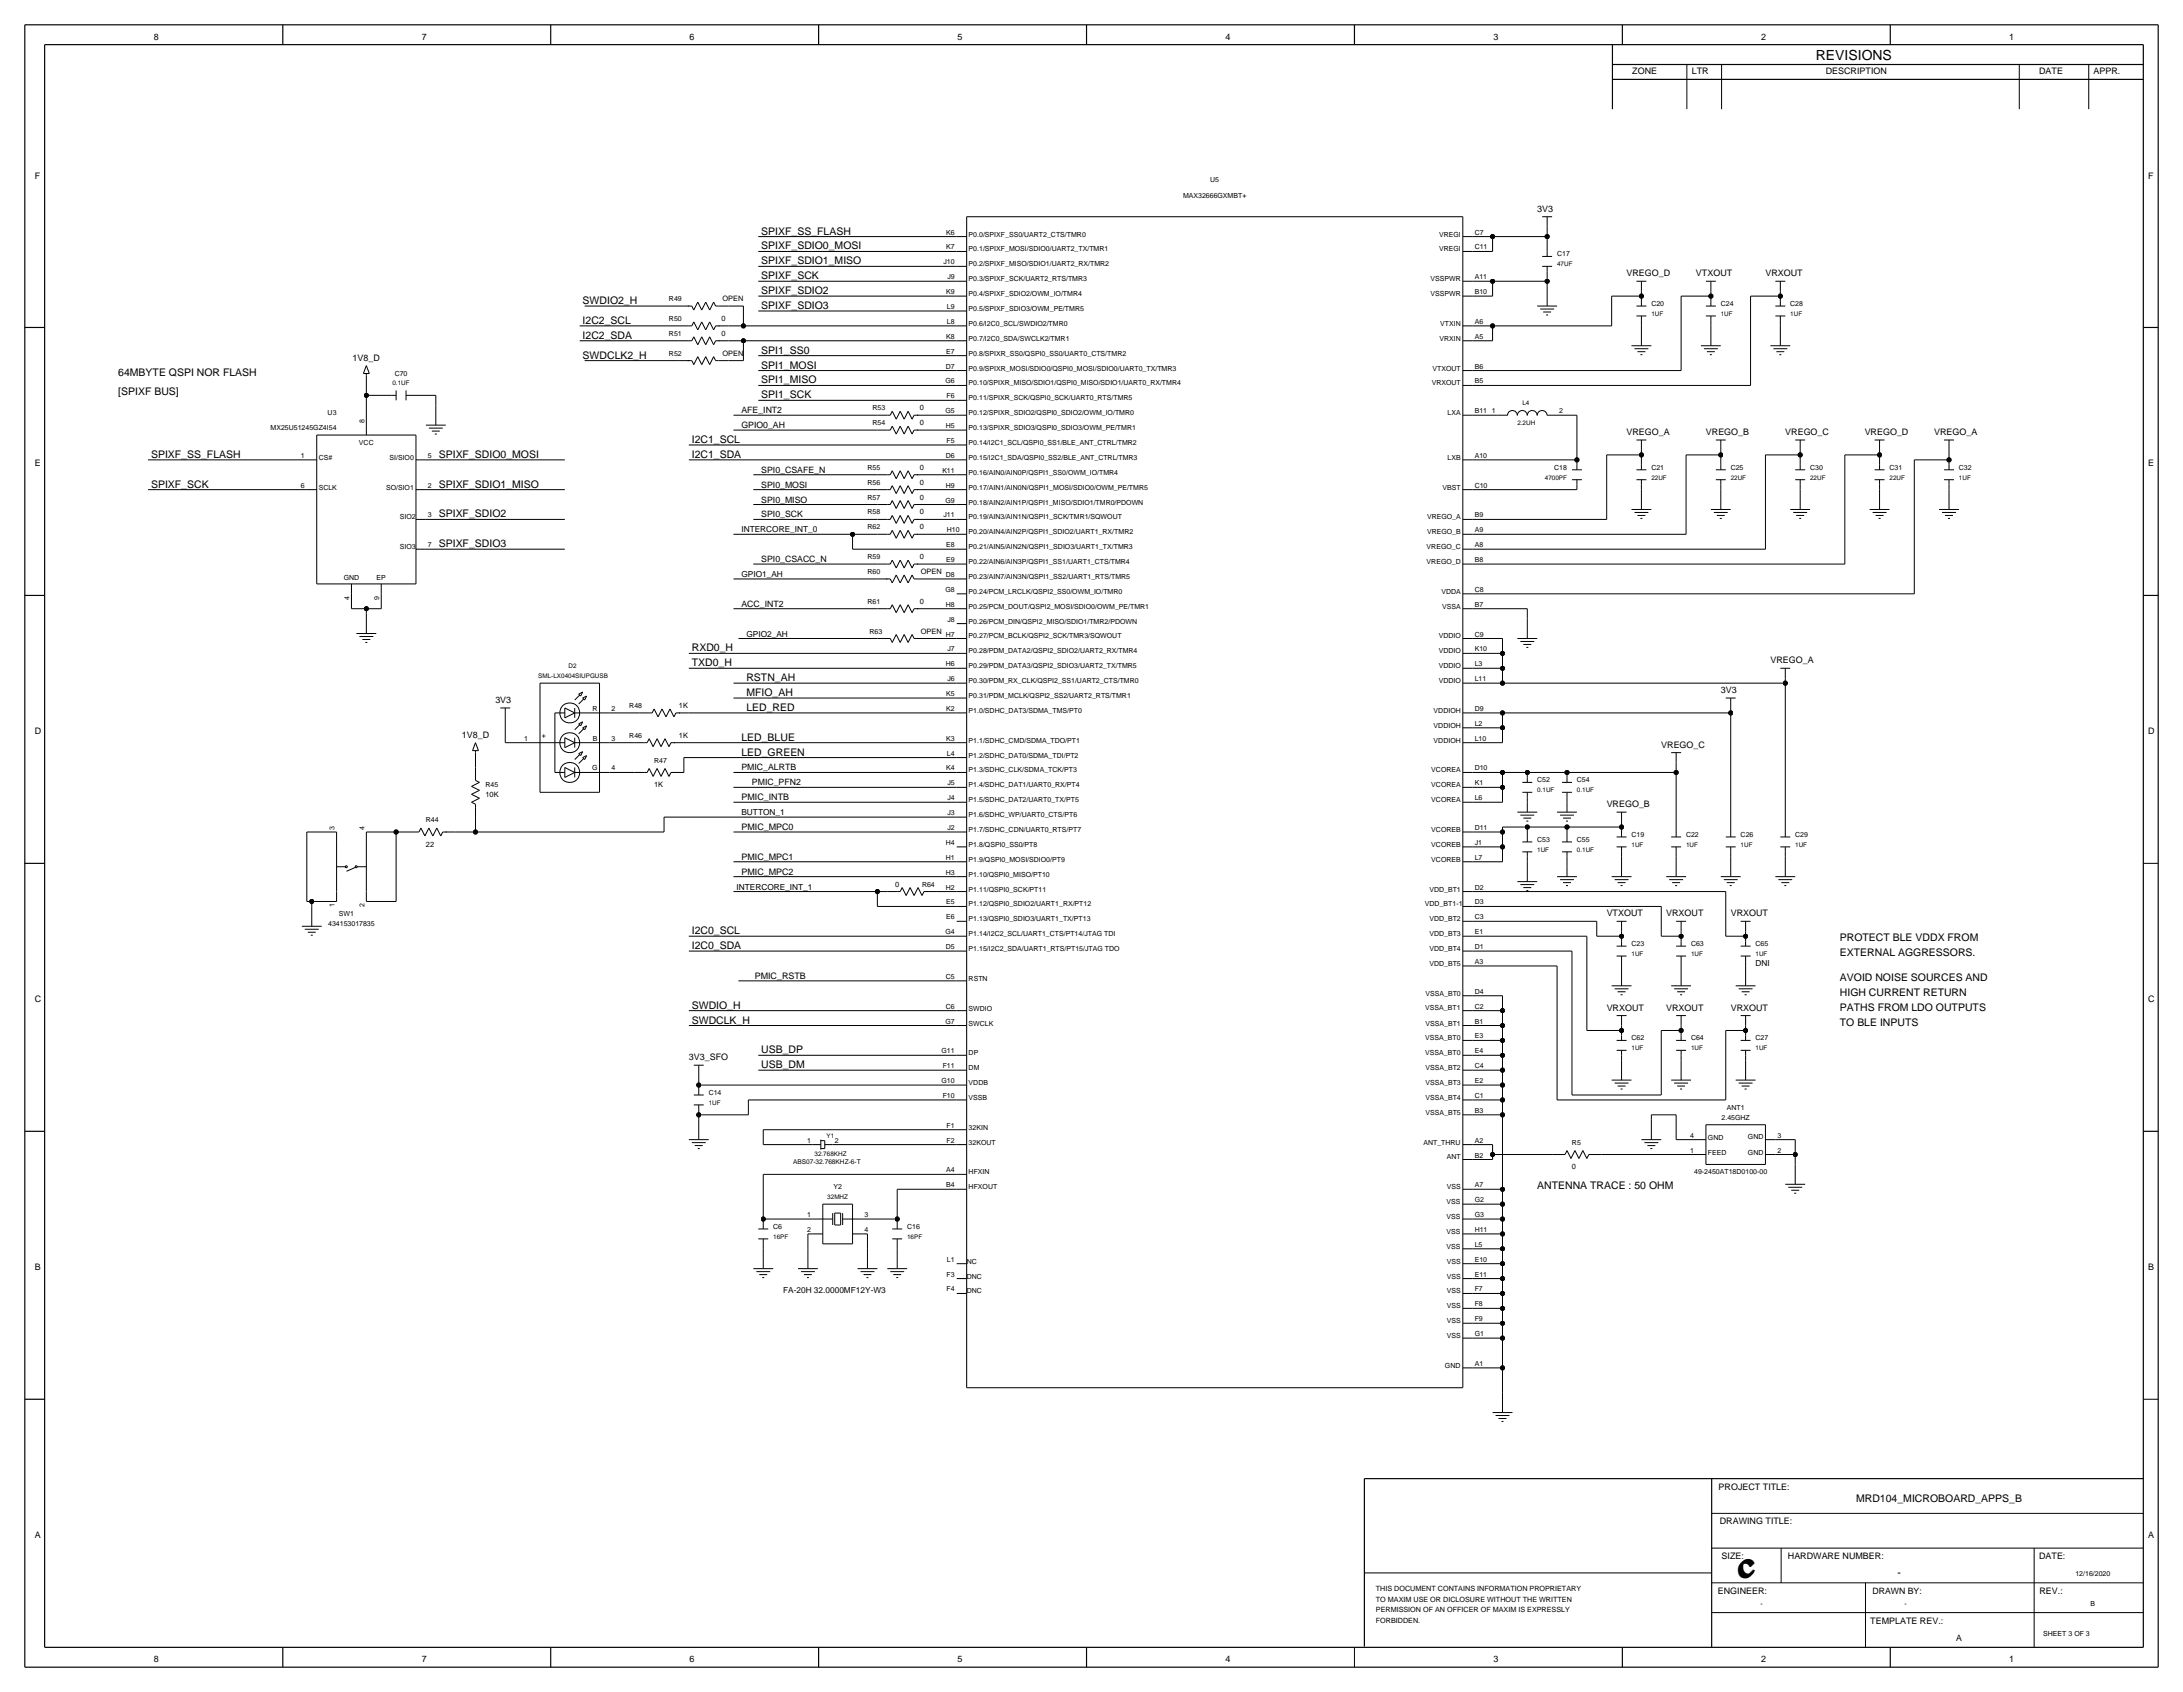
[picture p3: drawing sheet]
<svg xmlns="http://www.w3.org/2000/svg" width="559mm" height="433mm" viewBox="0 0 559 433" stroke-linecap="round" stroke-linejoin="round" font-family="sans-serif">
<defs><g id="words">
<g font-size="5.6">
<text x="444.7" y="403.9">C</text>
<text x="445.4" y="403.1">C</text>
</g>
<text font-size="3.6" x="464.8" y="15.2">REVISIONS</text>
<g font-size="2.7">
<text x="194.9" y="63.9">SPIXF_SDIO0_MOSI</text>
<text x="194.9" y="60">SPIXF_SS_FLASH</text>
<text x="194.9" y="71.5">SPIXF_SCK</text>
<text x="194.9" y="67.7">SPIXF_SDIO1_MISO</text>
<text x="149.1" y="77.8">SWDIO2_H</text>
<text x="194.9" y="75.3">SPIXF_SDIO2</text>
<text x="149.1" y="82.9">I2C2_SCL</text>
<text x="194.9" y="79.1">SPIXF_SDIO3</text>
<text x="149.1" y="86.7">I2C2_SDA</text>
<text x="149.1" y="91.8">SWDCLK2_H</text>
<text x="194.9" y="94.3">SPI1_MOSI</text>
<text x="194.9" y="90.5">SPI1_SS0</text>
<text x="30.3" y="96.1">64MBYTE QSPI NOR FLASH</text>
<text x="30.3" y="101.2">[SPIXF BUS]</text>
<text x="194.9" y="98.1">SPI1_MISO</text>
<text x="194.9" y="102">SPI1_SCK</text>
<text x="177.1" y="113.4">I2C1_SCL</text>
<text x="38.7" y="117.2">SPIXF_SS_FLASH</text>
<text x="112.3" y="117.2">SPIXF_SDIO0_MOSI</text>
<text x="177.1" y="117.2">I2C1_SDA</text>
<text x="38.7" y="124.8">SPIXF_SCK</text>
<text x="112.3" y="124.8">SPIXF_SDIO1_MISO</text>
<text x="112.3" y="132.4">SPIXF_SDIO2</text>
<text x="112.3" y="140.1">SPIXF_SDIO3</text>
<text x="177.1" y="166.7">RXD0_H</text>
<text x="177.1" y="170.5">TXD0_H</text>
<text x="191.1" y="178.2">MFIO_AH</text>
<text x="191.1" y="174.3">RSTN_AH</text>
<text x="191.1" y="182">LED_RED</text>
<text x="189.8" y="189.6">LED_BLUE</text>
<text x="189.8" y="193.4">LED_GREEN</text>
<text x="177.1" y="239.1">I2C0_SCL</text>
<text x="177.1" y="242.9">I2C0_SDA</text>
<text x="471" y="244.7">EXTERNAL AGGRESSORS.</text>
<text x="471" y="240.9">PROTECT BLE VDDX FROM</text>
<text x="471" y="251.1">AVOID NOISE SOURCES AND</text>
<text x="471" y="254.9">HIGH CURRENT RETURN</text>
<text x="177.1" y="258.2">SWDIO_H</text>
<text x="177.1" y="262">SWDCLK_H</text>
<text x="471" y="258.7">PATHS FROM LDO OUTPUTS</text>
<text x="471" y="262.5">TO BLE INPUTS</text>
<text x="194.9" y="269.6">USB_DP</text>
<text x="194.9" y="273.4">USB_DM</text>
<text x="393.5" y="304.4">ANTENNA TRACE : 50 OHM</text>
<text x="475.1" y="384.4">MRD104_MICROBOARD_APPS_B</text>
<text x="485.8" y="403.5">-</text>
</g>
<g font-size="2.3">
<text x="39.4" y="10.2">8</text>
<text x="107.9" y="10.2">7</text>
<text x="176.5" y="10.2">6</text>
<text x="245.1" y="10.2">5</text>
<text x="313.7" y="10.2">4</text>
<text x="382.3" y="10.2">3</text>
<text x="450.8" y="10.2">2</text>
<text x="514.3" y="10.2">1</text>
<text x="417.8" y="19.1">ZONE</text>
<text x="433.1" y="19.1">LTR</text>
<text x="467.4" y="19.1">DESCRIPTION</text>
<text x="522" y="19.1">DATE</text>
<text x="535.9" y="19.1">APPR.</text>
<text x="8.9" y="45.7">F</text>
<text x="549.9" y="45.7">F</text>
<text x="393.5" y="54.2">3V3</text>
<text x="416.4" y="70.7">VREGO_D</text>
<text x="434.1" y="70.7">VTXOUT</text>
<text x="451.9" y="70.7">VRXOUT</text>
<text x="90.3" y="92.3">1V8_D</text>
<text x="416.4" y="111.4">VREGO_A</text>
<text x="436.7" y="111.4">VREGO_B</text>
<text x="457" y="111.4">VREGO_C</text>
<text x="477.3" y="111.4">VREGO_D</text>
<text x="495.1" y="111.4">VREGO_A</text>
<text x="8.9" y="119.4">E</text>
<text x="549.9" y="119.4">E</text>
<text x="453.2" y="169.8">VREGO_A</text>
<text x="126.8" y="179.9">3V3</text>
<text x="440.5" y="177.4">3V3</text>
<text x="8.9" y="188">D</text>
<text x="118.2" y="188.8">1V8_D</text>
<text x="425.2" y="191.4">VREGO_C</text>
<text x="549.9" y="188">D</text>
<text x="189.8" y="204.8">PMIC_INTB</text>
<text x="411.3" y="206.6">VREGO_B</text>
<text x="189.8" y="212.4">PMIC_MPC0</text>
<text x="189.8" y="220.1">PMIC_MPC1</text>
<text x="189.8" y="223.9">PMIC_MPC2</text>
<text x="411.3" y="234.5">VTXOUT</text>
<text x="426.5" y="234.5">VRXOUT</text>
<text x="443" y="234.5">VRXOUT</text>
<text x="193.2" y="250.5">PMIC_RSTB</text>
<text x="8.9" y="256.5">C</text>
<text x="549.9" y="256.5">C</text>
<text x="411.3" y="258.7">VRXOUT</text>
<text x="426.5" y="258.7">VRXOUT</text>
<text x="443" y="258.7">VRXOUT</text>
<text x="176.3" y="271.4">3V3_SFO</text>
<text x="8.9" y="325.1">B</text>
<text x="549.9" y="325.1">B</text>
<text x="439.9" y="381.4">PROJECT TITLE:</text>
<text x="8.9" y="393.7">A</text>
<text x="440.2" y="390.2">DRAWING TITLE:</text>
<text x="549.9" y="393.7">A</text>
<text x="440.7" y="399">SIZE:</text>
<text x="457.7" y="399">HARDWARE NUMBER:</text>
<text x="522" y="399">DATE:</text>
<text x="439.7" y="407.9">ENGINEER:</text>
<text x="522.1" y="407.9">REV.:</text>
<text x="478.7" y="415.5">TEMPLATE REV.:</text>
<text x="39.4" y="425.4">8</text>
<text x="107.9" y="425.4">7</text>
<text x="176.5" y="425.4">6</text>
<text x="245.1" y="425.4">5</text>
<text x="313.7" y="425.4">4</text>
<text x="382.3" y="425.4">3</text>
<text x="450.8" y="425.4">2</text>
<text x="514.3" y="425.4">1</text>
</g>
<g font-size="2.2">
<text x="189.8" y="105.8">AFE_INT2</text>
<text x="189.8" y="109.6">GPIO0_AH</text>
<text x="194.9" y="121">SPI0_CSAFE_N</text>
<text x="194.9" y="124.8">SPI0_MOSI</text>
<text x="194.9" y="128.6">SPI0_MISO</text>
<text x="194.9" y="132.4">SPI0_SCK</text>
<text x="194.9" y="143.9">SPI0_CSACC_N</text>
<text x="189.8" y="155.3">ACC_INT2</text>
<text x="189.8" y="197.2">PMIC_ALRTB</text>
<text x="192.5" y="201">PMIC_PFN2</text>
<text x="479.3" y="407.9">DRAWN BY:</text>
<text x="500.7" y="420">A</text>
</g>
<g font-size="2.1">
<text x="189.8" y="136.2">INTERCORE_INT_0</text>
<text x="189.8" y="147.7">GPIO1_AH</text>
<text x="191.1" y="162.9">GPIO2_AH</text>
<text x="189.8" y="208.6">BUTTON_1</text>
<text x="188.5" y="227.7">INTERCORE_INT_1</text>
<text x="449.4" y="247.2">DNI</text>
<text x="200.5" y="331.1">FA-20H 32.0000MF12Y-W3</text>
</g>
<g font-size="1.9">
<text x="184.9" y="77.1">OPEN</text>
<text x="184.7" y="82.1">0</text>
<text x="184.7" y="86">0</text>
<text x="184.9" y="91">OPEN</text>
<text x="235.5" y="105">0</text>
<text x="235.5" y="108.8">0</text>
<text x="235.5" y="120.2">0</text>
<text x="235.5" y="124.1">0</text>
<text x="235.5" y="131.7">0</text>
<text x="235.5" y="127.9">0</text>
<text x="235.5" y="135.5">0</text>
<text x="235.5" y="143.1">0</text>
<text x="235.7" y="146.9">OPEN</text>
<text x="235.5" y="154.5">0</text>
<text x="235.7" y="162.2">OPEN</text>
<text x="173.8" y="181.2">1K</text>
<text x="173.8" y="188.8">1K</text>
<text x="167.4" y="201.5">1K</text>
<text x="124.3" y="204.1">10K</text>
<text x="109" y="216.8">22</text>
<text x="229.1" y="226.9">0</text>
<text x="402.4" y="299.3">0</text>
</g>
<g font-size="1.8">
<text x="309.8" y="46.6">U5</text>
<text x="302.8" y="50.6">MAX32666GXMBT+</text>
<text x="242.2" y="63.9">K7</text>
<text x="242.2" y="60">K6</text>
<text x="248" y="64.4">P0.1/SPIXF_MOSI/SDIO0/UART2_TX/TMR1</text>
<text x="248" y="60.6">P0.0/SPIXF_SS0/UART2_CTS/TMR0</text>
<text x="368.4" y="64.4">VREGI</text>
<text x="368.4" y="60.6">VREGI</text>
<text x="377.5" y="63.9">C11</text>
<text x="377.5" y="60">C7</text>
<text x="398.6" y="65.6">C17</text>
<text x="241.5" y="67.7">J10</text>
<text x="242.5" y="71.5">J9</text>
<text x="248" y="72">P0.3/SPIXF_SCK/UART2_RTS/TMR3</text>
<text x="248" y="68.2">P0.2/SPIXF_MISO/SDIO1/UART2_RX/TMR2</text>
<text x="366.2" y="72">VSSPWR</text>
<text x="377.5" y="71.5">A11</text>
<text x="171.2" y="77.1">R49</text>
<text x="242.2" y="75.3">K9</text>
<text x="248" y="75.8">P0.4/SPIXF_SDIO2/OWM_IO/TMR4</text>
<text x="366.2" y="75.8">VSSPWR</text>
<text x="377.5" y="75.3">B10</text>
<text x="171.2" y="82.1">R50</text>
<text x="242.4" y="82.9">L8</text>
<text x="242.4" y="79.1">L9</text>
<text x="248" y="83.4">P0.6/I2C0_SCL/SWDIO2/TMR0</text>
<text x="248" y="79.6">P0.5/SPIXF_SDIO3/OWM_PE/TMR5</text>
<text x="368.7" y="83.4">VTXIN</text>
<text x="377.5" y="82.9">A6</text>
<text x="422.7" y="78.3">C20</text>
<text x="440.5" y="78.3">C24</text>
<text x="458.3" y="78.3">C28</text>
<text x="171.2" y="86">R51</text>
<text x="242.2" y="86.7">K8</text>
<text x="248" y="87.2">P0.7/I2C0_SDA/SWCLK2/TMR1</text>
<text x="368.5" y="87.2">VRXIN</text>
<text x="377.5" y="86.7">A5</text>
<text x="171.2" y="91">R52</text>
<text x="242.1" y="94.3">D7</text>
<text x="242.2" y="90.5">E7</text>
<text x="248" y="94.8">P0.9/SPIXR_MOSI/SDIO0/QSPI0_MOSI/SDIO0/UART0_TX/TMR3</text>
<text x="248" y="91">P0.8/SPIXR_SS0/QSPI0_SS0/UART0_CTS/TMR2</text>
<text x="366.7" y="94.8">VTXOUT</text>
<text x="377.5" y="94.3">B6</text>
<text x="101" y="96.1">C70</text>
<text x="242" y="98.1">G6</text>
<text x="242.3" y="102">F6</text>
<text x="248" y="98.7">P0.10/SPIXR_MISO/SDIO1/QSPI0_MISO/SDIO1/UART0_RX/TMR4</text>
<text x="366.5" y="98.7">VRXOUT</text>
<text x="377.5" y="98.1">B5</text>
<text x="83.9" y="106.3">U3</text>
<text x="223.3" y="105">R53</text>
<text x="242" y="105.8">G5</text>
<text x="248" y="106.3">P0.12/SPIXR_SDIO2/QSPI0_SDIO2/OWM_IO/TMR0</text>
<text x="248" y="102.5">P0.11/SPIXR_SCK/QSPI0_SCK/UART0_RTS/TMR5</text>
<text x="370.6" y="106.3">LXA</text>
<text x="377.5" y="105.8">B11</text>
<text x="381.8" y="105.8">1</text>
<text x="399.1" y="105.8">2</text>
<text x="69.3" y="110.1">MX25U51245GZ4I54</text>
<text x="91.9" y="113.9">VCC</text>
<text x="93.3" y="108.3" transform="rotate(-90 93.3 108.3)">8</text>
<text x="223.3" y="108.8">R54</text>
<text x="242.1" y="109.6">H5</text>
<text x="242.3" y="113.4">F5</text>
<text x="248" y="113.9">P0.14/I2C1_SCL/QSPI0_SS1/BLE_ANT_CTRL/TMR2</text>
<text x="248" y="110.1">P0.13/SPIXR_SDIO3/QSPI0_SDIO3/OWM_PE/TMR1</text>
<text x="77" y="117.2">1</text>
<text x="81.6" y="117.7">CS#</text>
<text x="99.7" y="117.7">SI/SIO0</text>
<text x="109.5" y="117.2">5</text>
<text x="242.1" y="117.2">D6</text>
<text x="248" y="117.7">P0.15/I2C1_SDA/QSPI0_SS2/BLE_ANT_CTRL/TMR3</text>
<text x="370.6" y="117.7">LXB</text>
<text x="377.5" y="117.2">A10</text>
<text x="77" y="124.8">6</text>
<text x="81.6" y="125.3">SCLK</text>
<text x="98.8" y="125.3">SO/SIO1</text>
<text x="109.5" y="124.8">2</text>
<text x="222" y="124.1">R56</text>
<text x="222" y="120.2">R55</text>
<text x="241.2" y="121">K11</text>
<text x="242.1" y="124.8">H9</text>
<text x="248" y="125.3">P0.17/AIN1/AIN0N/QSPI1_MOSI/SDIO0/OWM_PE/TMR5</text>
<text x="248" y="121.5">P0.16/AIN0/AIN0P/QSPI1_SS0/OWM_IO/TMR4</text>
<text x="369.3" y="125.3">VBST</text>
<text x="377.5" y="124.8">C10</text>
<text x="397.8" y="120.2">C18</text>
<text x="422.7" y="120.2">C21</text>
<text x="443" y="120.2">C25</text>
<text x="463.3" y="120.2">C30</text>
<text x="483.7" y="120.2">C31</text>
<text x="501.4" y="120.2">C32</text>
<text x="222" y="127.9">R57</text>
<text x="222" y="131.7">R58</text>
<text x="242" y="128.6">G9</text>
<text x="248" y="129.1">P0.18/AIN2/AIN1P/QSPI1_MISO/SDIO1/TMR0/PDOWN</text>
<text x="102.4" y="132.9">SIO2</text>
<text x="109.5" y="132.4">3</text>
<text x="222" y="135.5">R62</text>
<text x="241.5" y="132.4">J11</text>
<text x="242.4" y="136.2">H10</text>
<text x="248" y="136.8">P0.20/AIN4/AIN2P/QSPI1_SDIO2/UART1_RX/TMR2</text>
<text x="248" y="132.9">P0.19/AIN3/AIN1N/QSPI1_SCK/TMR1/SQWOUT</text>
<text x="365.3" y="136.8">VREGO_B</text>
<text x="365.3" y="132.9">VREGO_A</text>
<text x="377.5" y="136.2">A9</text>
<text x="377.5" y="132.4">B9</text>
<text x="102.4" y="140.6">SIO3</text>
<text x="109.5" y="140.1">7</text>
<text x="222" y="143.1">R59</text>
<text x="242.2" y="143.9">E9</text>
<text x="242.2" y="140.1">E8</text>
<text x="248" y="140.6">P0.21/AIN5/AIN2N/QSPI1_SDIO3/UART1_TX/TMR3</text>
<text x="365.2" y="140.6">VREGO_C</text>
<text x="377.5" y="143.9">B8</text>
<text x="377.5" y="140.1">A8</text>
<text x="88" y="148.4">GND</text>
<text x="96.3" y="148.4">EP</text>
<text x="222" y="146.9">R60</text>
<text x="242.1" y="147.7">D8</text>
<text x="248" y="148.2">P0.23/AIN7/AIN3N/QSPI1_SS2/UART1_RTS/TMR5</text>
<text x="248" y="144.4">P0.22/AIN6/AIN3P/QSPI1_SS1/UART1_CTS/TMR4</text>
<text x="365.2" y="144.4">VREGO_D</text>
<text x="89.5" y="153.5" transform="rotate(-90 89.5 153.5)">4</text>
<text x="97.1" y="153.5" transform="rotate(-90 97.1 153.5)">9</text>
<text x="222" y="154.5">R61</text>
<text x="242" y="151.5">G8</text>
<text x="242.1" y="155.3">H8</text>
<text x="248" y="155.8">P0.25/PCM_DOUT/QSPI2_MOSI/SDIO0/OWM_PE/TMR1</text>
<text x="248" y="152">P0.24/PCM_LRCLK/QSPI2_SS0/OWM_IO/TMR0</text>
<text x="369" y="152">VDDA</text>
<text x="369.2" y="155.8">VSSA</text>
<text x="377.5" y="155.3">B7</text>
<text x="377.5" y="151.5">C8</text>
<text x="242.5" y="159.1">J8</text>
<text x="248" y="159.6">P0.26/PCM_DIN/QSPI2_MISO/SDIO1/TMR2/PDOWN</text>
<text x="222.6" y="162.2">R63</text>
<text x="242.1" y="162.9">H7</text>
<text x="242.5" y="166.7">J7</text>
<text x="248" y="167.2">P0.28/PDM_DATA2/QSPI2_SDIO2/UART2_RX/TMR4</text>
<text x="248" y="163.4">P0.27/PCM_BCLK/QSPI2_SCK/TMR3/SQWOUT</text>
<text x="368.3" y="167.2">VDDIO</text>
<text x="368.3" y="163.4">VDDIO</text>
<text x="377.5" y="166.7">K10</text>
<text x="377.5" y="162.9">C9</text>
<text x="242.1" y="170.5">H6</text>
<text x="248" y="171">P0.29/PDM_DATA3/QSPI2_SDIO3/UART2_TX/TMR5</text>
<text x="368.3" y="171">VDDIO</text>
<text x="377.5" y="170.5">L3</text>
<text x="242.2" y="178.2">K5</text>
<text x="242.5" y="174.3">J6</text>
<text x="248" y="178.7">P0.31/PDM_MCLK/QSPI2_SS2/UART2_RTS/TMR1</text>
<text x="248" y="174.9">P0.30/PDM_RX_CLK/QSPI2_SS1/UART2_CTS/TMR0</text>
<text x="368.3" y="174.9">VDDIO</text>
<text x="377.5" y="174.3">L11</text>
<text x="151.7" y="182">R</text>
<text x="156.5" y="182">2</text>
<text x="161.1" y="181.2">R48</text>
<text x="242.2" y="182">K2</text>
<text x="248" y="182.5">P1.0/SDHC_DAT3/SDMA_TMS/PT0</text>
<text x="367" y="182.5">VDDIOH</text>
<text x="377.5" y="185.8">L2</text>
<text x="377.5" y="182">D9</text>
<text x="134.2" y="189.6">1</text>
<text x="138.7" y="188.8">+</text>
<text x="151.8" y="189.6">B</text>
<text x="156.5" y="189.6">3</text>
<text x="161.1" y="188.8">R46</text>
<text x="242.2" y="189.6">K3</text>
<text x="248" y="190.1">P1.1/SDHC_CMD/SDMA_TDO/PT1</text>
<text x="367" y="190.1">VDDIOH</text>
<text x="367" y="186.3">VDDIOH</text>
<text x="377.5" y="189.6">L10</text>
<text x="151.6" y="197.2">G</text>
<text x="156.5" y="197.2">4</text>
<text x="167.4" y="195.2">R47</text>
<text x="242.2" y="197.2">K4</text>
<text x="242.4" y="193.4">L4</text>
<text x="248" y="197.7">P1.3/SDHC_CLK/SDMA_TCK/PT3</text>
<text x="248" y="193.9">P1.2/SDHC_DAT0/SDMA_TDI/PT2</text>
<text x="366.4" y="197.7">VCOREA</text>
<text x="377.5" y="197.2">D10</text>
<text x="124.3" y="201.5">R45</text>
<text x="242.5" y="201">J5</text>
<text x="248" y="201.5">P1.4/SDHC_DAT1/UART0_RX/PT4</text>
<text x="366.4" y="201.5">VCOREA</text>
<text x="377.5" y="201">K1</text>
<text x="393.5" y="200.3">C52</text>
<text x="403.7" y="200.3">C54</text>
<text x="242.5" y="208.6">J3</text>
<text x="242.5" y="204.8">J4</text>
<text x="248" y="209.1">P1.6/SDHC_WP/UART0_CTS/PT6</text>
<text x="248" y="205.3">P1.5/SDHC_DAT2/UART0_TX/PT5</text>
<text x="366.4" y="205.3">VCOREA</text>
<text x="377.5" y="204.8">L6</text>
<text x="85.6" y="212.4" transform="rotate(-90 85.6 212.4)">3</text>
<text x="93.3" y="212.4" transform="rotate(-90 93.3 212.4)">4</text>
<text x="109" y="210.4">R44</text>
<text x="242.5" y="212.4">J2</text>
<text x="248" y="213">P1.7/SDHC_CDN/UART0_RTS/PT7</text>
<text x="366.4" y="213">VCOREB</text>
<text x="377.5" y="212.4">D11</text>
<text x="393.5" y="215.5">C53</text>
<text x="403.7" y="215.5">C55</text>
<text x="417.6" y="214.2">C19</text>
<text x="431.6" y="214.2">C22</text>
<text x="445.6" y="214.2">C26</text>
<text x="459.5" y="214.2">C29</text>
<text x="242.1" y="220.1">H1</text>
<text x="242.1" y="216.3">H4</text>
<text x="248" y="220.6">P1.9/QSPI0_MOSI/SDIO0/PT9</text>
<text x="248" y="216.8">P1.8/QSPI0_SS0/PT8</text>
<text x="366.4" y="220.6">VCOREB</text>
<text x="366.4" y="216.8">VCOREB</text>
<text x="377.5" y="220.1">L7</text>
<text x="377.5" y="216.3">J1</text>
<text x="236" y="226.9">R64</text>
<text x="242.1" y="227.7">H2</text>
<text x="242.1" y="223.9">H3</text>
<text x="248" y="224.4">P1.10/QSPI0_MISO/PT10</text>
<text x="377.5" y="227.7">D2</text>
<text x="85.6" y="232.2" transform="rotate(-90 85.6 232.2)">1</text>
<text x="93.3" y="232.2" transform="rotate(-90 93.3 232.2)">2</text>
<text x="242.2" y="231.5">E5</text>
<text x="248" y="232">P1.12/QSPI0_SDIO2/UART1_RX/PT12</text>
<text x="248" y="228.2">P1.11/QSPI0_SCK/PT11</text>
<text x="364.8" y="232">VDD_BT1-1</text>
<text x="365.9" y="228.2">VDD_BT1</text>
<text x="377.5" y="231.5">D3</text>
<text x="84" y="237.1">434153017835</text>
<text x="86.8" y="234.5">SW1</text>
<text x="242" y="239.1">G4</text>
<text x="242.2" y="235.3">E6</text>
<text x="248" y="239.6">P1.14/I2C2_SCL/UART1_CTS/PT14/JTAG TDI</text>
<text x="248" y="235.8">P1.13/QSPI0_SDIO3/UART1_TX/PT13</text>
<text x="365.9" y="239.6">VDD_BT3</text>
<text x="365.9" y="235.8">VDD_BT2</text>
<text x="377.5" y="239.1">E1</text>
<text x="377.5" y="235.3">C3</text>
<text x="242.1" y="242.9">D5</text>
<text x="248" y="243.4">P1.15/I2C2_SDA/UART1_RTS/PT15/JTAG TDO</text>
<text x="365.9" y="243.4">VDD_BT4</text>
<text x="377.5" y="242.9">D1</text>
<text x="417.6" y="242.2">C23</text>
<text x="432.9" y="242.2">C63</text>
<text x="449.4" y="242.2">C65</text>
<text x="242.1" y="250.5">C5</text>
<text x="248" y="251.1">RSTN</text>
<text x="365.9" y="247.2">VDD_BT5</text>
<text x="377.5" y="246.7">A3</text>
<text x="364.9" y="254.9">VSSA_BT0</text>
<text x="377.5" y="254.4">D4</text>
<text x="242" y="262">G7</text>
<text x="242.1" y="258.2">C6</text>
<text x="248" y="258.7">SWDIO</text>
<text x="248" y="262.5">SWCLK</text>
<text x="364.8" y="258.6">VSSA_BT1</text>
<text x="364.9" y="262.5">VSSA_BT1</text>
<text x="377.5" y="258.2">C2</text>
<text x="377.5" y="262">B1</text>
<text x="241" y="269.6">G11</text>
<text x="364.8" y="266.3">VSSA_BT0</text>
<text x="377.5" y="269.6">E4</text>
<text x="377.5" y="265.8">E3</text>
<text x="417.6" y="266.3">C62</text>
<text x="432.9" y="266.3">C64</text>
<text x="449.4" y="266.3">C27</text>
<text x="241.3" y="273.4">F11</text>
<text x="248" y="270.1">DP</text>
<text x="248" y="273.9">DM</text>
<text x="364.8" y="270.1">VSSA_BT0</text>
<text x="364.9" y="273.9">VSSA_BT2</text>
<text x="377.5" y="273.4">C4</text>
<text x="181.4" y="280.3">C14</text>
<text x="241" y="277.2">G10</text>
<text x="241.3" y="281">F10</text>
<text x="248" y="277.7">VDDB</text>
<text x="248" y="281.5">VSSB</text>
<text x="364.9" y="281.5">VSSA_BT4</text>
<text x="364.9" y="277.7">VSSA_BT3</text>
<text x="377.5" y="281">C1</text>
<text x="377.5" y="277.2">E2</text>
<text x="364.9" y="285.3">VSSA_BT5</text>
<text x="377.5" y="284.8">B3</text>
<text x="440.7" y="286.6">2.45GHZ</text>
<text x="442" y="284.1">ANT1</text>
<text x="206.6" y="292.5">1</text>
<text x="213.7" y="292.5">2</text>
<text x="242.3" y="292.5">F2</text>
<text x="242.3" y="288.6">F1</text>
<text x="248" y="293">32KOUT</text>
<text x="248" y="289.2">32KIN</text>
<text x="364.4" y="293">ANT_THRU</text>
<text x="377.5" y="292.5">A2</text>
<text x="402.4" y="293">R5</text>
<text x="432.6" y="291.2">4</text>
<text x="437.2" y="291.7">GND</text>
<text x="447.4" y="291.6">GND</text>
<text x="455" y="291.2">3</text>
<text x="370.4" y="296.8">ANT</text>
<text x="377.5" y="296.3">B2</text>
<text x="432.6" y="295">1</text>
<text x="437.2" y="295.5">FEED</text>
<text x="447.4" y="295.5">GND</text>
<text x="455" y="295">2</text>
<text x="213.3" y="304.4">Y2</text>
<text x="242.2" y="303.9">B4</text>
<text x="242.2" y="300.1">A4</text>
<text x="248" y="304.4">HFXOUT</text>
<text x="248" y="300.6">HFXIN</text>
<text x="370.4" y="304.4">VSS</text>
<text x="377.5" y="303.9">A7</text>
<text x="433.7" y="300.6">49-2450AT18D0100-00</text>
<text x="206.6" y="311.5">1</text>
<text x="221.3" y="311.5">3</text>
<text x="370.3" y="312">VSS</text>
<text x="370.3" y="308.2">VSS</text>
<text x="377.5" y="311.5">G3</text>
<text x="377.5" y="307.7">G2</text>
<text x="197.9" y="314.6">C6</text>
<text x="206.6" y="315.3">2</text>
<text x="221.3" y="315.3">4</text>
<text x="232.2" y="314.6">C16</text>
<text x="370.3" y="315.8">VSS</text>
<text x="377.5" y="315.3">H11</text>
<text x="242.4" y="322.9">L1</text>
<text x="247.5" y="323.4">NC</text>
<text x="370.3" y="319.6">VSS</text>
<text x="370.4" y="323.4">VSS</text>
<text x="377.5" y="322.9">E10</text>
<text x="377.5" y="319.1">L5</text>
<text x="242.3" y="326.7">F3</text>
<text x="247.5" y="327.3">DNC</text>
<text x="370.4" y="327.3">VSS</text>
<text x="377.5" y="326.7">E11</text>
<text x="242.3" y="330.6">F4</text>
<text x="247.5" y="331.1">DNC</text>
<text x="370.4" y="334.9">VSS</text>
<text x="370.4" y="331.1">VSS</text>
<text x="377.5" y="334.4">F8</text>
<text x="377.5" y="330.6">F7</text>
<text x="370.4" y="338.7">VSS</text>
<text x="377.5" y="342">G1</text>
<text x="377.5" y="338.2">F9</text>
<text x="370.4" y="342.5">VSS</text>
<text x="369.9" y="350.1">GND</text>
<text x="377.5" y="349.6">A1</text>
<text x="352.2" y="407.3">THIS DOCUMENT CONTAINS INFORMATION PROPRIETARY</text>
<text x="531.3" y="403.5">12/16/2020</text>
<text x="352.2" y="410.1">TO MAXIM USE OR DICLOSURE WITHOUT THE WRITTEN</text>
<text x="352.2" y="412.6">PERMISSION OF AN OFFICER OF MAXIM IS EXPRESSLY</text>
<text x="450.6" y="411.1">-</text>
<text x="487.5" y="411.1">-</text>
<text x="535.1" y="411.1">B</text>
<text x="352.2" y="415.4">FORBIDDEN.</text>
<text x="523" y="418.7">SHEET 3 OF 3</text>
</g>
<text font-size="1.7" x="203" y="298">ABS07-32.768KHZ-6-T</text>
<g font-size="1.6">
<text x="398.6" y="68.2">47UF</text>
<text x="422.7" y="80.9">1UF</text>
<text x="440.5" y="80.9">1UF</text>
<text x="458.3" y="80.9">1UF</text>
<text x="100.5" y="98.7">0.1UF</text>
<text x="389.7" y="103.7">L4</text>
<text x="388.4" y="108.8">2.2UH</text>
<text x="395.4" y="122.8">4700PF</text>
<text x="422.7" y="122.8">22UF</text>
<text x="443" y="122.8">22UF</text>
<text x="463.3" y="122.8">22UF</text>
<text x="483.7" y="122.8">22UF</text>
<text x="501.4" y="122.8">1UF</text>
<text x="137.8" y="173.6">SML-LX0404SIUPGUSB</text>
<text x="145.5" y="171">D2</text>
<text x="393.5" y="202.8">0.1UF</text>
<text x="403.7" y="202.8">0.1UF</text>
<text x="393.5" y="218">1UF</text>
<text x="403.7" y="218">0.1UF</text>
<text x="417.6" y="216.8">1UF</text>
<text x="431.6" y="216.8">1UF</text>
<text x="445.6" y="216.8">1UF</text>
<text x="459.5" y="216.8">1UF</text>
<text x="417.6" y="244.7">1UF</text>
<text x="432.9" y="244.7">1UF</text>
<text x="449.4" y="244.7">1UF</text>
<text x="417.6" y="268.8">1UF</text>
<text x="432.9" y="268.8">1UF</text>
<text x="449.4" y="268.8">1UF</text>
<text x="181.4" y="282.8">1UF</text>
<text x="211.6" y="291.2">Y1</text>
<text x="208.5" y="295.8">32.768KHZ</text>
<text x="211.8" y="306.9">32MHZ</text>
<text x="197.9" y="317.1">16PF</text>
<text x="232.2" y="317.1">16PF</text>
</g>
</g></defs>
<g fill="none" stroke="#000" stroke-width=".26">
<path d="M431.8 16.5v11.4zM440.7 16.5v11.4zM516.9 16.5v11.4zM534.7 16.5v11.4zM247.4 55.5h127zM247.4 55.5v299.7zM374.4 55.5v299.7zM394.8 55.5h2.5zM396 58v2.6zM396 55.5v2.5zM149.7 78.3h24.1zM173.8 78.3h2.5z"/>
<path d="M176.1 78.3h1zM177.1 78.3l.5 1zM178.6 77.3l1 2zM178.6 77.3l-1 2zM180.6 77.3l1.1 2zM180.6 77.3l-1 2zM182.7 77.3l.5 1zM182.7 77.3l-1 2zM183.2 78.3h.7zM183.9 78.3h2.6zM186.5 78.3h3.8zM190.3 78.3v5.1z"/>
<path d="M194.1 72h50.8zM194.1 64.4h50.8zM194.1 68.2h50.8zM194.1 75.8h50.8zM194.1 79.6h50.8zM194.1 60.6h50.8zM244.9 79.6h2.5zM244.9 75.8h2.5zM244.9 72h2.5zM244.9 68.2h2.5zM244.9 64.4h2.5zM244.9 60.6h2.5z"/>
<path d="M374.4 75.8h2.6zM374.4 72h2.6zM374.4 64.4h2.6zM374.4 60.6h2.6zM377 75.8h5.1zM377 72h5.1zM377 64.4h5.1zM377 60.6h5.1zM382.1 72v3.8zM382.1 72h13.9zM382.1 60.6v3.8zM382.1 60.6h13.9z"/>
<path d="M393.5 78.3h5.1zM394.3 79.1h3.5zM394.8 68.2h2.5zM394.8 65.6h2.5zM395 79.9h2.1zM396 72v1.3zM396 69.4v2.6zM396 60.6v3.8zM396 73.3v5zM396 64.4v1.2zM396 68.2v1.2zM412.5 75.8v7.6z"/>
<path d="M412.5 75.8h7.7zM418.9 78.3h2.5zM418.9 72h2.5zM420.2 74.5v1.3zM420.2 75.8v1.3zM420.2 77.1v1.2zM420.2 72v2.5zM430.3 75.8v19zM430.3 75.8h7.6zM436.7 78.3h2.5zM436.7 72h2.5zM437.9 75.8v1.3z"/>
<path d="M437.9 74.5v1.3zM437.9 77.1v1.2zM437.9 72v2.5zM448.1 75.8v22.9zM448.1 75.8h7.6zM454.5 72h2.5zM454.5 78.3h2.5zM455.7 75.8v1.3zM455.7 74.5v1.3zM455.7 72v2.5zM455.7 77.1v1.2zM93 95.6h1.5z"/>
<path d="M93.8 96.1v5.1zM93.8 95.6v.5zM93.8 93.6l.7 2zM93.8 93.6l-.8 2zM101.4 99.9v2.6zM103.9 99.9v2.6zM148.4 87.2h25.4zM148.4 83.4h25.4zM149.7 92.3h24.1zM173.8 92.3h2.5zM173.8 87.2h2.5zM173.8 83.4h2.5z"/>
<path d="M176.1 92.3h1zM176.3 87.2h.8zM176.3 83.4h.8zM177.1 92.3l.5 1zM177.6 86.2l-.5 1zM177.6 86.2l1 2zM177.6 82.4l-.5 1zM177.6 82.4l1 2zM178.6 91.3l1 2zM178.6 91.3l-1 2zM179.6 86.2l-1 2zM179.6 86.2l1 2z"/>
<path d="M179.6 82.4l-1 2zM179.6 82.4l1 2zM180.6 91.3l1.1 2zM180.6 91.3l-1 2zM181.7 86.2l-1.1 2zM181.7 86.2l1 2zM181.7 82.4l-1.1 2zM181.7 82.4l1 2zM182.7 91.3l.5 1zM182.7 91.3l-1 2zM183.2 92.3h.7zM183.2 87.2h1z"/>
<path d="M183.2 87.2l-.5 1zM183.2 83.4h1zM183.2 83.4l-.5 1zM183.9 92.3h2.6zM183.9 87.2h2.6zM183.9 83.4h2.6zM186.5 83.4h3.8zM186.5 87.2h3.8zM186.5 92.3h3.8zM190.3 83.4h54.6zM190.3 87.2h54.6zM190.3 87.2v5.1z"/>
<path d="M194.1 98.7h50.8zM194.1 94.8h50.8zM194.1 91h50.8zM244.9 94.8h2.5zM244.9 91h2.5zM244.9 87.2h2.5zM244.9 83.4h2.5zM244.9 98.7h2.5zM374.4 94.8h2.6zM374.4 83.4h2.6zM374.4 98.7h2.6zM374.4 87.2h2.6z"/>
<path d="M377 87.2h5.1zM377 83.4h5.1zM377 98.7h71.1zM377 94.8h53.3zM382.1 83.4v3.8zM382.1 83.4h30.4zM395.8 80.6h.5zM417.6 88.5h5.1zM418.4 89.3h3.5zM418.9 80.9h2.5zM419.2 90h2zM419.9 90.8h.5z"/>
<path d="M420.2 82.1v1.3zM420.2 83.4v5.1zM420.2 80.9v1.2zM435.4 88.5h5.1zM436.2 89.3h3.5zM436.7 80.9h2.5zM436.9 90h2.1zM437.7 90.8h.5zM437.9 82.1v1.3zM437.9 83.4v5.1zM437.9 80.9v1.2zM453.2 88.5h5.1z"/>
<path d="M453.9 89.3h3.6zM454.5 80.9h2.5zM454.7 90h2zM455.5 90.8h.5zM455.7 82.1v1.3zM455.7 83.4v5.1zM455.7 80.9v1.2zM37.9 117.7h40.6zM78.5 117.7h2.6zM81.1 111.4h25.4zM81.1 111.4v38.1zM93.8 101.2v7.6z"/>
<path d="M93.8 101.2h6.3zM93.8 108.8v2.6zM100.1 101.2h1.3zM103.9 101.2h1.3zM105.2 101.2h6.4zM106.5 117.7h2.5zM106.5 111.4v38.1zM109 117.7h35.6zM109 108.8h5.1zM109.8 109.6h3.5zM110.5 110.3h2.1zM111.3 111.1h.5z"/>
<path d="M111.6 101.2v2.5zM111.6 103.7v5.1zM176.3 117.7h68.6zM176.3 113.9h68.6zM187.8 110.1h36.8zM187.8 106.3h36.8zM194.1 102.5h50.8zM224.6 110.1h2.5zM224.6 106.3h2.5zM227.1 110.1h.8zM227.1 106.3h.8zM228.4 109.1l-.5 1z"/>
<path d="M228.4 109.1l1 2zM228.4 105.3l-.5 1zM228.4 105.3l1 2zM230.4 109.1l-1 2zM230.4 109.1l1 2zM230.4 105.3l-1 2zM230.4 105.3l1 2zM232.5 109.1l-1.1 2zM232.5 109.1l1 2zM232.5 105.3l-1.1 2zM232.5 105.3l1 2zM234 110.1h1z"/>
<path d="M234 110.1l-.5 1zM234 106.3h1zM234 106.3l-.5 1zM234.7 110.1h2.6zM234.7 106.3h2.6zM237.3 110.1h7.6zM237.3 106.3h7.6zM244.9 117.7h2.5zM244.9 113.9h2.5zM244.9 110.1h2.5zM244.9 106.3h2.5zM244.9 102.5h2.5z"/>
<path d="M374.4 117.7h2.6zM374.4 106.3h2.6zM377 117.7h26.7zM377 106.3h6.3zM383.3 106.3h2.6zM385.9 106.3a1.24 1.24 0 0 1 1.2-1.2 1.24 1.24 0 0 1 1.3 1.2M388.4 106.3a1.24 1.24 0 0 1 1.3-1.2 1.24 1.24 0 0 1 1.2 1.2M391 106.3a1.24 1.24 0 0 1 1.2-1.2 1.24 1.24 0 0 1 1.2 1.2M393.5 106.3a1.24 1.24 0 0 1 1.2-1.2 1.24 1.24 0 0 1 1.3 1.2M396 106.3h2.6zM398.6 106.3h5.1zM403.7 106.3v11.4z"/>
<path d="M403.7 117.7v1.3zM403.7 119v1.2zM411.3 116.4v16.5zM411.3 116.4h8.9zM418.9 112.6h2.5zM420.2 116.4v2.6zM420.2 115.2v1.2zM420.2 119v1.2zM420.2 112.6v2.6zM431.6 116.4v20.4zM431.6 116.4h8.9zM439.2 112.6h2.6z"/>
<path d="M440.5 116.4v2.6zM440.5 115.2v1.2zM440.5 119v1.2zM440.5 112.6v2.6zM451.9 116.4v24.2zM451.9 116.4h8.9zM459.5 112.6h2.6zM460.8 115.2v1.2zM460.8 116.4v2.6zM460.8 112.6v2.6zM460.8 119v1.2zM472.2 116.4v28z"/>
<path d="M472.2 116.4h8.9zM479.9 112.6h2.5zM481.1 116.4v2.6zM481.1 115.2v1.2zM481.1 119v1.2zM481.1 112.6v2.6zM490 117.7v34.3zM490 117.7h8.9zM497.6 112.6h2.6zM498.9 117.7v1.3zM498.9 115.2v2.5zM498.9 119v1.2z"/>
<path d="M498.9 112.6v2.6zM37.9 125.3h40.6zM78.5 125.3h2.6zM106.5 132.9h2.5zM106.5 125.3h2.5zM109 125.3h35.6zM109 132.9h35.6zM187.8 136.8h30.4zM192.8 129.1h31.8zM192.8 121.5h31.8zM192.8 132.9h31.8zM192.8 125.3h31.8z"/>
<path d="M218.2 136.8v3.8zM218.2 136.8h6.4zM224.6 136.8h2.5zM224.6 129.1h2.5zM224.6 125.3h2.5zM224.6 121.5h2.5zM224.6 132.9h2.5zM227.1 136.8h.8zM227.1 129.1h.8zM227.1 125.3h.8zM227.1 121.5h.8zM227.1 132.9h.8z"/>
<path d="M228.4 135.7l-.5 1.1zM228.4 135.7l1 2.1zM228.4 128.1l-.5 1zM228.4 128.1l1 2zM228.4 124.3l-.5 1zM228.4 124.3l1 2zM228.4 120.5l-.5 1zM228.4 120.5l1 2zM228.4 131.9l-.5 1zM228.4 131.9l1 2.1zM230.4 135.7l-1 2.1zM230.4 135.7l1 2.1z"/>
<path d="M230.4 128.1l-1 2zM230.4 128.1l1 2zM230.4 124.3l-1 2zM230.4 124.3l1 2zM230.4 120.5l-1 2zM230.4 120.5l1 2zM230.4 131.9l-1 2.1zM230.4 131.9l1 2.1zM232.5 135.7l-1.1 2.1zM232.5 135.7l1 2.1zM232.5 128.1l-1.1 2zM232.5 128.1l1 2z"/>
<path d="M232.5 124.3l-1.1 2zM232.5 124.3l1 2zM232.5 120.5l-1.1 2zM232.5 120.5l1 2zM232.5 131.9l-1.1 2.1zM232.5 131.9l1 2.1zM234 136.8h1zM234 136.8l-.5 1zM234 129.1h1zM234 129.1l-.5 1zM234 125.3h1zM234 125.3l-.5 1z"/>
<path d="M234 121.5h1zM234 121.5l-.5 1zM234 132.9h1zM234 132.9l-.5 1.1zM234.7 136.8h2.6zM234.7 129.1h2.6zM234.7 125.3h2.6zM234.7 121.5h2.6zM234.7 132.9h2.6zM237.3 125.3h7.6zM237.3 121.5h7.6zM237.3 132.9h7.6z"/>
<path d="M237.3 129.1h7.6zM237.3 136.8h7.6zM244.9 136.8h2.5zM244.9 132.9h2.5zM244.9 129.1h2.5zM244.9 125.3h2.5zM244.9 121.5h2.5zM374.4 136.8h2.6zM374.4 132.9h2.6zM374.4 125.3h2.6zM377 125.3h26.7zM377 132.9h34.3z"/>
<path d="M377 136.8h54.6zM402.4 122.8h2.5zM402.4 120.2h2.5zM403.7 124.1v1.2zM403.7 122.8v1.3zM417.6 130.4h5.1zM418.4 131.2h3.5zM418.9 122.8h2.5zM418.9 120.2h2.5zM419.2 131.9h2zM419.9 132.7h.5zM420.2 124.1v1.2z"/>
<path d="M420.2 125.3v5.1zM420.2 122.8v1.3zM437.9 130.4h5.1zM438.7 131.2h3.6zM439.2 122.8h2.6zM439.2 120.2h2.6zM439.5 131.9h2zM440.2 132.7h.5zM440.5 124.1v1.2zM440.5 125.3v5.1zM440.5 122.8v1.3zM458.3 130.4h5z"/>
<path d="M459 131.2h3.6zM459.5 122.8h2.6zM459.5 120.2h2.6zM459.8 131.9h2zM460.6 132.7h.5zM460.8 124.1v1.2zM460.8 125.3v5.1zM460.8 122.8v1.3zM478.6 130.4h5.1zM479.3 131.2h3.6zM479.9 122.8h2.5zM479.9 120.2h2.5z"/>
<path d="M480.1 131.9h2zM480.9 132.7h.5zM481.1 124.1v1.2zM481.1 125.3v5.1zM481.1 122.8v1.3zM496.4 130.4h5zM497.1 131.2h3.6zM497.6 122.8h2.6zM497.6 120.2h2.6zM497.9 131.9h2zM498.7 132.7h.5zM498.9 124.1v1.2z"/>
<path d="M498.9 122.8v1.3zM498.9 125.3v5.1zM81.1 149.5h25.4zM90 155.8h3.8zM90 152v3.8zM90 149.5v2.5zM93.8 155.8h3.8zM93.8 155.8v1.3zM93.8 157.1v5.1zM97.6 152v3.8zM97.6 149.5v2.5zM106.5 140.6h2.5z"/>
<path d="M109 140.6h35.6zM187.8 155.8h36.8zM187.8 148.2h36.8zM192.8 144.4h31.8zM218.2 140.6h26.7zM224.6 155.8h2.5zM224.6 144.4h2.5zM224.6 148.2h2.5zM226.9 148.2h1zM227.1 155.8h.8zM227.1 144.4h.8zM227.9 148.2l.5 1z"/>
<path d="M228.4 154.8l-.5 1zM228.4 154.8l1 2zM228.4 143.4l-.5 1zM228.4 143.4l1 2zM229.4 147.2l1 2zM229.4 147.2l-1 2zM230.4 154.8l-1 2zM230.4 154.8l1 2zM230.4 143.4l-1 2zM230.4 143.4l1 2zM231.4 147.2l1.1 2zM231.4 147.2l-1 2z"/>
<path d="M232.5 154.8l-1.1 2zM232.5 154.8l1 2zM232.5 143.4l-1.1 2zM232.5 143.4l1 2zM233.5 147.2l.5 1zM233.5 147.2l-1 2zM234 155.8h1zM234 155.8l-.5 1zM234 144.4h1zM234 144.4l-.5 1zM234 148.2h.7zM234.7 155.8h2.6z"/>
<path d="M234.7 144.4h2.6zM234.7 148.2h2.6zM237.3 148.2h7.6zM237.3 155.8h7.6zM237.3 144.4h7.6zM244.9 159.6h2.5zM244.9 155.8h2.5zM244.9 152h2.5zM244.9 148.2h2.5zM244.9 144.4h2.5zM244.9 140.6h2.5zM374.4 155.8h2.6z"/>
<path d="M374.4 144.4h2.6zM374.4 140.6h2.6zM374.4 152h2.6zM377 155.8h14zM377 152h113zM377 140.6h74.9zM377 144.4h95.2zM391 155.8v2.5zM391 158.3v5.1zM91.2 162.2h5.1zM92 162.9h3.6zM92.8 163.7h2z"/>
<path d="M93.5 164.4h.5zM138.2 174.9h15.3zM138.2 174.9v27.9zM148.1 177.6l.5 .6zM148.1 177.6l1-.5zM148.4 177.9l-1.3 1.3zM149.1 178.7l.6 .5zM149.1 178.7l1.1-.5zM149.1 177.1l-.5 1.1zM149.4 178.9l-1.3 1.3zM150.2 178.2l-.5 1zM153.5 174.9v27.9z"/>
<path d="M176.3 167.2h68.6zM176.3 171h68.6zM187.8 178.7h57.1zM187.8 174.9h57.1zM189 163.4h35.6zM224.6 163.4h2.5zM226.9 163.4h1zM227.9 163.4l.5 1zM229.4 162.4l1 2zM229.4 162.4l-1 2zM231.4 162.4l1.1 2zM231.4 162.4l-1 2z"/>
<path d="M233.5 162.4l.5 1zM233.5 162.4l-1 2zM234 163.4h.7zM234.7 163.4h2.6zM237.3 163.4h7.6zM244.9 178.7h2.5zM244.9 174.9h2.5zM244.9 171h2.5zM244.9 167.2h2.5zM244.9 163.4h2.5zM374.4 174.9h2.6zM374.4 171h2.6z"/>
<path d="M374.4 167.2h2.6zM374.4 163.4h2.6zM377 163.4h7.6zM377 167.2h7.6zM377 171h7.6zM377 174.9h7.6zM384.6 163.4v3.8zM384.6 167.2v3.8zM384.6 171v3.9zM384.6 174.9h72.4zM388.4 163.4h5.1zM389.2 164.2h3.5z"/>
<path d="M389.9 164.9h2.1zM390.7 165.7h.5zM441.8 178.7h2.5zM443 178.7v2.5zM455.7 171h2.6zM457 174.9v38.1zM457 173.6v1.3zM457 171v2.6zM121 192.1h1.5zM121.7 192.6v3.8zM121.7 192.1v.5zM121.7 190.1l.8 2z"/>
<path d="M121.7 190.1l-.7 2zM121.7 196.4v2.6zM121.7 198.7v1zM121.7 199.7l1 .6zM128.1 181.2h2.5zM129.3 183.7v6.4zM129.3 190.1h6.4zM129.3 181.2v2.5zM135.7 190.1h2.5zM138.2 190.1h3.8zM142 182.5v15.2zM142 197.7h2.6z"/>
<path d="M142 190.1h2.6zM142 182.5h2.6zM144.6 199l2.5-1.3zM144.6 196.4l2.5 1.3zM144.6 196.4v2.6zM144.6 191.4l2.5-1.3zM144.6 188.8l2.5 1.3zM144.6 188.8v2.6zM144.6 183.7l2.5-1.2zM144.6 181.2l2.5 1.3zM144.6 181.2v2.5zM147.1 197.7h6.4z"/>
<path d="M147.1 196.4v2.6zM147.1 190.1h6.4zM147.1 188.8v2.6zM147.1 186.8l1.3-1.3zM147.1 182.5h6.4zM147.1 181.2v2.5zM148.1 192.9l.5 .5zM148.1 192.9l1-.5zM148.1 185.3l.5 .5zM148.1 185.3l1-.5zM148.1 187.8l1.3-1.3zM148.4 193.1l-1.3 1.3z"/>
<path d="M149.1 193.9l.6 .5zM149.1 193.9l1.1-.5zM149.1 192.4l-.5 1zM149.1 186.3l.6 .5zM149.1 186.3l1.1-.5zM149.1 184.8l-.5 1zM149.4 194.2l-1.3 1.2zM150.2 193.4l-.5 1zM150.2 185.8l-.5 1zM153.5 197.7h2.5zM153.5 190.1h2.5zM153.5 182.5h2.5z"/>
<path d="M156 190.1h6.4zM156 197.7h6.4zM156 182.5h7.6zM162.4 197.7h2.5zM162.4 190.1h2.5zM163.6 182.5h2.6zM164.9 197.7h.8zM164.9 190.1h.8zM166.2 196.7l-.5 1zM166.2 196.7l1 2zM166.2 189.1l-.5 1zM166.2 189.1l1 2z"/>
<path d="M166.2 182.5h.7zM167.4 181.5l-.5 1zM167.4 181.5l1.1 2zM168.2 196.7l-1 2zM168.2 196.7l1 2zM168.2 189.1l-1 2zM168.2 189.1l1 2zM169.5 181.5l-1 2zM169.5 181.5l1 2zM170.2 196.7l-1 2zM170.2 196.7l1 2zM170.2 189.1l-1 2z"/>
<path d="M170.2 189.1l1 2zM171.5 181.5l-1 2zM171.5 181.5l1 2zM171.8 197.7h1zM171.8 197.7l-.6 1zM171.8 190.1h1zM171.8 190.1l-.6 1zM172.5 197.7h2.6zM172.5 190.1h2.6zM173 182.5h1zM173 182.5l-.5 1zM173.8 182.5h2.5z"/>
<path d="M175.1 190.1h69.8zM175.1 193.9v3.8zM175.1 193.9h69.8zM176.3 182.5h68.6zM187.8 197.7h57.1zM244.9 197.7h2.5zM244.9 193.9h2.5zM244.9 190.1h2.5zM244.9 182.5h2.5zM374.4 190.1h2.6zM374.4 186.3h2.6zM374.4 182.5h2.6z"/>
<path d="M374.4 197.7h2.6zM377 197.7h7.6zM377 190.1h7.6zM377 186.3h7.6zM377 182.5h7.6zM384.6 197.7v3.8zM384.6 197.7h6.4zM384.6 186.3v3.8zM384.6 182.5v3.8zM384.6 182.5h58.4zM391 197.7v1.3zM391 197.7h10.1z"/>
<path d="M391 199v1.3zM401.1 197.7v1.3zM401.1 197.7h28zM401.1 199v1.3zM427.8 192.6h2.5zM429.1 197.7v15.3zM429.1 195.2v2.5zM429.1 192.6v2.6zM443 182.5v30.5zM443 181.2v1.3zM78.5 213h7.7zM78.5 213v17.7z"/>
<path d="M86.2 213v2.5zM86.2 215.5v12.7zM93.8 213h7.6zM93.8 213v2.5zM93.8 215.5v12.7zM101.4 213h2.5zM101.4 213v17.7zM103.9 213h2.6zM106.5 213h.7zM107.7 211.9l-.5 1.1zM107.7 211.9l1.1 2.1zM109.8 211.9l-1 2.1z"/>
<path d="M109.8 211.9l1 2.1zM111.8 211.9l-1 2.1zM111.8 211.9l1 2.1zM113.3 213h1.1zM113.3 213l-.5 1zM114.1 213h2.5zM116.6 213h5.1zM120.7 205.3l1 .5zM120.7 205.3l2-1zM120.7 203.3l2 1zM120.7 203.3l2-1zM120.7 201.3l2 1z"/>
<path d="M120.7 201.3l2-1zM121.7 213h48.3zM121.7 209.1v3.9zM121.7 206.6v2.5zM121.7 205.8v.8zM138.2 202.8h15.3zM170 209.1v3.9zM170 209.1h74.9zM187.8 205.3h57.1zM187.8 213h57.1zM187.8 201.5h57.1zM244.9 216.8h2.5z"/>
<path d="M244.9 213h2.5zM244.9 209.1h2.5zM244.9 205.3h2.5zM244.9 201.5h2.5zM374.4 216.8h2.6zM374.4 213h2.6zM374.4 205.3h2.6zM374.4 201.5h2.6zM377 216.8h7.6zM377 213h7.6zM377 205.3h7.6zM377 201.5h7.6z"/>
<path d="M384.6 216.8v3.8zM384.6 213v3.8zM384.6 211.7v1.3zM384.6 211.7h6.4zM384.6 201.5v3.8zM388.4 207.9h5.1zM389.2 208.6h3.5zM389.7 218h2.5zM389.7 215.5h2.5zM389.7 202.8h2.5zM389.7 200.3h2.5zM389.9 209.4h2.1z"/>
<path d="M390.7 210.2h.5zM391 204.1v1.2zM391 219.3v1.3zM391 211.7v2.5zM391 211.7h10.1zM391 214.2v1.3zM391 218v1.3zM391 205.3v2.6zM391 202.8v1.3zM398.6 207.9h5.1zM399.3 208.6h3.6zM399.8 218h2.6z"/>
<path d="M399.8 215.5h2.6zM399.8 202.8h2.6zM399.8 200.3h2.6zM400.1 209.4h2zM400.9 210.2h.5zM401.1 204.1v1.2zM401.1 219.3v2.5zM401.1 211.7v2.5zM401.1 211.7h14zM401.1 214.2v1.3zM401.1 218v1.3zM401.1 205.3v2.6z"/>
<path d="M401.1 202.8v1.3zM413.8 216.8h2.6zM413.8 214.2h2.6zM413.8 207.9h2.6zM415.1 218v1.3zM415.1 211.7v1.3zM415.1 210.4v1.3zM415.1 219.3v5.1zM415.1 213v1.2zM415.1 216.8v1.2zM415.1 207.9v2.5zM427.8 216.8h2.5z"/>
<path d="M427.8 214.2h2.5zM429.1 218v1.3zM429.1 219.3v5.1zM429.1 213v1.2zM429.1 216.8v1.2zM441.8 216.8h2.5zM441.8 214.2h2.5zM443 218v1.3zM443 219.3v5.1zM443 213v1.2zM443 216.8v1.2zM455.7 216.8h2.6z"/>
<path d="M455.7 214.2h2.6zM457 218v1.3zM457 219.3v5.1zM457 213v1.2zM457 216.8v1.2zM77.3 237.1h5zM78 237.8h3.6zM78.5 230.7h1.3zM78.8 238.6h2zM79.6 239.4h.5zM79.8 230.7h6.4zM79.8 230.7v1.3z"/>
<path d="M79.8 232v5.1zM86.2 228.2v2.5zM86.2 221.8h2.2zM88.5 221.7h.3v.3h-.3zM88.7 223l2.3-1zM91 221.7h.4v.3h-.4zM91.4 221.8h2.4zM93.8 230.7h7.6zM93.8 228.2v2.5zM176.3 239.6h68.6zM187.8 220.6h57.1zM187.8 224.4h57.1z"/>
<path d="M187.8 228.2h36.8zM224.6 232h20.3zM224.6 228.2v3.8zM224.6 228.2h2.5zM227.1 228.2h2.6zM229.7 228.2h.7zM230.9 227.2l-.5 1zM230.9 227.2l1.1 2zM233 227.2l-1 2zM233 227.2l1 2zM235 227.2l-1 2zM235 227.2l1 2z"/>
<path d="M236.5 228.2h1zM236.5 228.2l-.5 1zM237.3 228.2h2.5zM239.8 228.2h5.1zM244.9 220.6h2.5zM244.9 239.6h2.5zM244.9 235.8h2.5zM244.9 232h2.5zM244.9 228.2h2.5zM244.9 224.4h2.5zM374.4 232h2.6zM374.4 239.6h2.6z"/>
<path d="M374.4 235.8h2.6zM374.4 228.2h2.6zM374.4 220.6h2.6zM377 220.6h7.6zM377 228.2h64.8zM377 232h48.2zM377 239.6h29.2zM377 235.8h31.7zM388.4 225.7h5.1zM389.2 226.4h3.5zM389.9 227.2h2.1zM390.7 227.9h.5z"/>
<path d="M391 220.6v5.1zM398.6 224.4h5.1zM399.3 225.1h3.6zM400.1 225.9h2zM400.9 226.7h.5zM401.1 221.8v2.6zM406.2 239.6v24.2zM408.7 235.8v3.8zM408.7 239.6h6.4zM412.5 224.4h5.1zM413.3 225.1h3.6zM413.8 235.8h2.6z"/>
<path d="M414.1 225.9h2zM414.8 226.7h.5zM415.1 238.4v1.2zM415.1 239.6v1.3zM415.1 235.8v2.6zM425.2 232v7.6zM425.2 239.6h5.1zM426.5 224.4h5.1zM427.3 225.1h3.5zM428 225.9h2.1zM428.8 226.7h.5zM429.1 235.8h2.5z"/>
<path d="M430.3 239.6v1.3zM430.3 238.4v1.2zM430.3 235.8v2.6zM440.5 224.4h5.1zM441.2 225.1h3.6zM441.8 228.2v11.4zM441.8 239.6h5zM442 225.9h2zM442.8 226.7h.5zM445.6 235.8h2.5zM446.8 239.6v1.3zM446.8 238.4v1.2z"/>
<path d="M446.8 235.8v2.6zM454.5 224.4h5zM455.2 225.1h3.6zM456 225.9h2zM456.7 226.7h.6zM548.6 221h3.8zM176.3 243.4h68.6zM176.3 258.7h68.6zM189 251.1h55.9zM244.9 258.7h2.5zM244.9 251.1h2.5zM244.9 243.4h2.5z"/>
<path d="M374.4 258.7h2.6zM374.4 254.9h2.6zM374.4 247.2h2.6zM374.4 243.4h2.6zM377 254.9h7.6zM377 258.7h7.6zM377 247.2h21.6zM377 243.4h25.4zM384.6 254.9v3.8zM384.6 258.7v3.8zM398.6 247.2v34.3zM402.4 243.4v36.9z"/>
<path d="M412.5 252.3h5.1zM413.3 253.1h3.6zM413.8 259.9h2.6zM413.8 244.7h2.6zM413.8 242.2h2.6zM414.1 253.8h2zM414.8 254.6h.5zM415.1 246v1.2zM415.1 259.9v2.6zM415.1 247.2v5.1zM415.1 240.9v1.3zM415.1 244.7v1.3z"/>
<path d="M427.8 252.3h5.1zM428.5 253.1h3.6zM429.1 259.9h2.5zM429.1 244.7h2.5zM429.1 242.2h2.5zM429.3 253.8h2zM430.1 254.6h.5zM430.3 246v1.2zM430.3 259.9v2.6zM430.3 247.2v5.1zM430.3 240.9v1.3zM430.3 244.7v1.3z"/>
<path d="M444.3 252.3h5.1zM445.1 253.1h3.5zM445.6 259.9h2.5zM445.6 244.7h2.5zM445.6 242.2h2.5zM445.8 253.8h2.1zM446.6 254.6h.5zM446.8 246v1.2zM446.8 259.9v2.6zM446.8 247.2v5.1zM446.8 240.9v1.3zM446.8 244.7v1.3z"/>
<path d="M176.3 262.5h68.6zM177.6 272.6h2.5zM178.9 277.7h66zM178.9 275.2v2.5zM178.9 277.7v1.3zM178.9 279v1.3zM178.9 272.6v2.6zM194.1 273.9h50.8zM194.1 270.1h50.8zM244.9 277.7h2.5zM244.9 262.5h2.5zM244.9 270.1h2.5z"/>
<path d="M244.9 273.9h2.5zM374.4 270.1h2.6zM374.4 266.3h2.6zM374.4 277.7h2.6zM374.4 273.9h2.6zM374.4 262.5h2.6zM377 262.5h7.6zM377 266.3h7.6zM377 270.1h7.6zM377 273.9h7.6zM377 277.7h7.6zM384.6 262.5v3.8z"/>
<path d="M384.6 266.3v3.8zM384.6 270.1v3.8zM384.6 273.9v3.8zM384.6 277.7v3.8zM406.2 263.8h8.9zM412.5 276.5h5.1zM413.3 277.2h3.6zM413.8 268.8h2.6zM413.8 266.3h2.6zM414.1 278h2zM414.8 278.7h.5zM415.1 270.1v1.3z"/>
<path d="M415.1 263.8v1.2zM415.1 262.5v1.3zM415.1 265v1.3zM415.1 268.8v1.3zM415.1 271.4v5.1zM425.2 263.8v16.5zM425.2 263.8h5.1zM427.8 276.5h5.1zM428.5 277.2h3.6zM429.1 268.8h2.5zM429.1 266.3h2.5zM429.3 278h2z"/>
<path d="M430.1 278.7h.5zM430.3 270.1v1.3zM430.3 263.8v1.2zM430.3 262.5v1.3zM430.3 271.4v5.1zM430.3 265v1.3zM430.3 268.8v1.3zM441.8 263.8v17.7zM441.8 263.8h5zM444.3 276.5h5.1zM445.1 277.2h3.5zM445.6 268.8h2.5z"/>
<path d="M445.6 266.3h2.5zM445.8 278h2.1zM446.6 278.7h.5zM446.8 270.1v1.3zM446.8 263.8v1.2zM446.8 262.5v1.3zM446.8 271.4v5.1zM446.8 265v1.3zM446.8 268.8v1.3zM176.3 291.7h5.1zM177.1 292.5h3.5zM177.6 282.8h2.5z"/>
<path d="M177.6 280.3h2.5zM177.9 293.2h2zM178.6 294h.5zM178.9 285.3h12.7zM178.9 285.3v1.3zM178.9 284.1v1.2zM178.9 286.6v5.1zM178.9 282.8v1.3zM191.6 281.5h53.3zM191.6 281.5v3.8zM195.4 293h12.7zM195.4 289.2v3.8z"/>
<path d="M195.4 289.2h49.5zM208.1 293h2zM210.1 291.9h1zM210.1 294h1zM210.1 291.7v2.5zM211.1 293h2.1zM211.1 291.9v2.1zM213.2 293h31.7zM244.9 281.5h2.5zM244.9 293h2.5zM244.9 289.2h2.5zM374.4 293h2.6z"/>
<path d="M374.4 285.3h2.6zM374.4 281.5h2.6zM374.4 296.8h2.6zM377 293h5.1zM377 296.8h5.1zM377 281.5h7.6zM377 285.3h7.6zM382.1 293v2.5zM382.1 295.5h15.2zM382.1 295.5v1.3zM384.6 281.5v3.8zM384.6 285.3v19.1z"/>
<path d="M397.3 295.5h2.5zM398.6 281.5h43.2zM399.8 295.5h.8zM401.1 294.5l-.5 1zM401.1 294.5l1 2zM402.4 280.3h22.8zM403.1 294.5l-1 2zM403.1 294.5l1.1 2zM405.2 294.5l-1 2zM405.2 294.5l1 2zM406.7 295.5h1zM406.7 295.5l-.5 1z"/>
<path d="M407.5 295.5h2.5zM410 295.5h24.1zM420.2 291.7h5zM420.9 292.5h3.6zM421.7 293.2h2zM422.5 294h.5zM422.7 285.3h6.4zM422.7 285.3v1.3zM422.7 286.6v5.1zM429.1 291.7h5zM429.1 285.3v6.4zM434.1 291.7h2.6z"/>
<path d="M434.1 295.5h2.6zM436.7 287.9h15.2zM436.7 287.9v10.1zM436.7 298h15.2zM451.9 291.7h2.6zM451.9 295.5h2.6zM451.9 287.9v10.1zM454.5 291.7h5zM454.5 295.5h5zM459.5 291.7v3.8zM459.5 295.5v2.5zM459.5 298v5.1z"/>
<path d="M194.1 317.1h2.5zM194.1 314.6h2.5zM195.4 300.6h49.5zM195.4 300.6v11.4zM195.4 312h12.7zM195.4 312v1.3zM195.4 318.4v1.2zM195.4 319.6v5.1zM195.4 313.3v1.3zM195.4 317.1v1.3zM206.8 315.8h1.3zM206.8 315.8v3.8z"/>
<path d="M206.8 319.6v5.1zM208.1 315.8h2.5zM208.1 312h2.5zM210.6 308.2v10.2zM210.6 308.2h7.6zM210.6 318.4h7.6zM210.6 312h2.6zM213.2 310.5v3zM213.7 310.5v3zM213.7 310.5h1.5zM213.7 313.5h1.5zM215.2 310.5v3z"/>
<path d="M215.7 312h2.5zM215.7 310.5v3zM218.2 315.8h2.6zM218.2 312h2.6zM218.2 308.2v10.2zM220.8 312h8.9zM220.8 315.8h1.2zM222 315.8v3.8zM222 319.6v5.1zM228.4 317.1h2.5zM228.4 314.6h2.5zM229.7 304.4h15.2z"/>
<path d="M229.7 304.4v7.6zM229.7 312v1.3zM229.7 318.4v1.2zM229.7 319.6v5.1zM229.7 313.3v1.3zM229.7 317.1v1.3zM244.9 304.4h2.5zM244.9 300.6h2.5zM374.4 319.6h2.6zM374.4 315.8h2.6zM374.4 312h2.6zM374.4 308.2h2.6z"/>
<path d="M374.4 304.4h2.6zM377 304.4h7.6zM377 308.2h7.6zM377 312h7.6zM377 315.8h7.6zM377 319.6h7.6zM384.6 304.4v3.8zM384.6 308.2v3.8zM384.6 312v3.8zM384.6 315.8v3.8zM384.6 319.6v3.8zM457 303.1h5.1z"/>
<path d="M457.8 303.9h3.5zM458.5 304.6h2.1zM459.3 305.4h.5zM192.8 324.7h5.1zM193.6 325.5h3.6zM194.4 326.2h2zM195.1 327h.5zM204.3 324.7h5zM205 325.5h3.6zM205.8 326.2h2zM206.6 327h.5zM219.5 324.7h5.1z"/>
<path d="M220.3 325.5h3.5zM221 326.2h2.1zM221.8 327h.5zM227.1 324.7h5.1zM227.9 325.5h3.5zM228.7 326.2h2zM229.4 327h.5zM244.9 323.4h2.5zM244.9 331.1h2.5zM244.9 327.3h2.5zM374.4 338.7h2.6zM374.4 334.9h2.6z"/>
<path d="M374.4 331.1h2.6zM374.4 327.3h2.6zM374.4 323.4h2.6zM377 323.4h7.6zM377 327.3h7.6zM377 331.1h7.6zM377 334.9h7.6zM377 338.7h7.6zM384.6 323.4v3.9zM384.6 327.3v3.8zM384.6 331.1v3.8zM384.6 334.9v3.8z"/>
<path d="M384.6 338.7v3.8zM247.4 355.2h127zM374.4 350.1h2.6zM374.4 342.5h2.6zM377 342.5h7.6zM377 350.1h7.6zM384.6 342.5v7.6zM384.6 350.1v6.4zM384.6 356.5v5zM548.6 358.1h3.8zM382.1 361.5h5zM382.8 362.3h3.6z"/>
<path d="M383.6 363.1h2zM384.4 363.8h.5zM438.1 387.3h110.5zM438.1 396.2h110.5zM455.9 396.2v8.9zM520.7 396.2v25.4zM349.4 402.6h88.6zM438.1 405.1h110.5zM438.1 412.7h110.5zM477.5 405.1v16.5zM346.7 421.6v5.1z"/>
<circle cx="145.8" cy="190.1" r="2.56"/>
<circle cx="145.8" cy="182.5" r="2.56"/>
<circle cx="145.8" cy="197.7" r="2.56"/>
</g>
<g fill="#000" stroke="#000" stroke-width=".26">
<circle cx="382.1" cy="72" r=".56"/>
<circle cx="382.1" cy="60.6" r=".56"/>
<circle cx="396" cy="60.6" r=".56"/>
<circle cx="396" cy="72" r=".56"/>
<circle cx="420.2" cy="75.8" r=".56"/>
<circle cx="437.9" cy="75.8" r=".56"/>
<circle cx="455.7" cy="75.8" r=".56"/>
<circle cx="190.3" cy="83.4" r=".56"/>
<circle cx="190.3" cy="87.2" r=".56"/>
<circle cx="382.1" cy="83.4" r=".56"/>
<circle cx="93.8" cy="101.2" r=".56"/>
<circle cx="403.7" cy="117.7" r=".56"/>
<circle cx="420.2" cy="116.4" r=".56"/>
<circle cx="440.5" cy="116.4" r=".56"/>
<circle cx="460.8" cy="116.4" r=".56"/>
<circle cx="481.1" cy="116.4" r=".56"/>
<circle cx="498.9" cy="117.7" r=".56"/>
<circle cx="218.2" cy="136.8" r=".56"/>
<circle cx="93.8" cy="155.8" r=".56"/>
<circle cx="384.6" cy="167.2" r=".56"/>
<circle cx="384.6" cy="174.9" r=".56"/>
<circle cx="384.6" cy="171" r=".56"/>
<circle cx="457" cy="174.9" r=".56"/>
<circle cx="384.6" cy="182.5" r=".56"/>
<circle cx="384.6" cy="186.3" r=".56"/>
<circle cx="384.6" cy="197.7" r=".56"/>
<circle cx="391" cy="197.7" r=".56"/>
<circle cx="401.1" cy="197.7" r=".56"/>
<circle cx="429.1" cy="197.7" r=".56"/>
<circle cx="443" cy="182.5" r=".56"/>
<circle cx="101.4" cy="213" r=".56"/>
<circle cx="121.7" cy="213" r=".56"/>
<circle cx="384.6" cy="216.8" r=".56"/>
<circle cx="384.6" cy="201.5" r=".56"/>
<circle cx="384.6" cy="213" r=".56"/>
<circle cx="391" cy="211.7" r=".56"/>
<circle cx="401.1" cy="211.7" r=".56"/>
<circle cx="415.1" cy="211.7" r=".56"/>
<circle cx="79.8" cy="230.7" r=".56"/>
<circle cx="224.6" cy="228.2" r=".56"/>
<circle cx="415.1" cy="239.6" r=".56"/>
<circle cx="430.3" cy="239.6" r=".56"/>
<circle cx="446.8" cy="239.6" r=".56"/>
<circle cx="384.6" cy="258.7" r=".56"/>
<circle cx="178.9" cy="277.7" r=".56"/>
<circle cx="384.6" cy="270.1" r=".56"/>
<circle cx="384.6" cy="262.5" r=".56"/>
<circle cx="384.6" cy="273.9" r=".56"/>
<circle cx="384.6" cy="266.3" r=".56"/>
<circle cx="384.6" cy="277.7" r=".56"/>
<circle cx="415.1" cy="263.8" r=".56"/>
<circle cx="430.3" cy="263.8" r=".56"/>
<circle cx="446.8" cy="263.8" r=".56"/>
<circle cx="178.9" cy="285.3" r=".56"/>
<circle cx="382.1" cy="295.5" r=".56"/>
<circle cx="384.6" cy="285.3" r=".56"/>
<circle cx="384.6" cy="281.5" r=".56"/>
<circle cx="459.5" cy="295.5" r=".56"/>
<circle cx="195.4" cy="312" r=".56"/>
<circle cx="229.7" cy="312" r=".56"/>
<circle cx="384.6" cy="304.4" r=".56"/>
<circle cx="384.6" cy="315.8" r=".56"/>
<circle cx="384.6" cy="312" r=".56"/>
<circle cx="384.6" cy="308.2" r=".56"/>
<circle cx="384.6" cy="319.6" r=".56"/>
<circle cx="384.6" cy="323.4" r=".56"/>
<circle cx="384.6" cy="334.9" r=".56"/>
<circle cx="384.6" cy="338.7" r=".56"/>
<circle cx="384.6" cy="327.3" r=".56"/>
<circle cx="384.6" cy="331.1" r=".56"/>
<circle cx="384.6" cy="350.1" r=".56"/>
<circle cx="384.6" cy="342.5" r=".56"/>
</g>
<g fill="none" stroke="#000" stroke-width=".3">
<path d="M6.3 6.4h546.1zM6.3 6.4v420.3zM11.4 11.4h537.2zM11.4 11.4v410.2zM72.4 6.4v5zM141 6.4v5zM209.5 6.4v5zM278.1 6.4v5zM346.7 6.4v5zM412.7 16.5h135.9zM412.7 11.4v16.5zM415.3 6.4v5z"/>
<path d="M483.9 6.4v5zM548.6 11.4v410.2zM552.4 6.4v420.3zM412.7 20.3h135.9zM6.3 83.8h5.1zM548.6 83.8h3.8zM6.3 152.4h5.1zM548.6 152.4h3.8zM6.3 221h5.1zM6.3 289.6h5.1zM548.6 289.6h3.8zM6.3 358.1h5.1z"/>
<path d="M349.2 378.5v42.9zM349.2 378.5h199.4zM438.1 378.5v43.1zM6.3 426.7h546.1zM11.4 421.6h537.2zM72.4 421.6v5.1zM141 421.6v5.1zM209.5 421.6v5.1zM278.1 421.6v5.1zM415.3 421.6v5.1zM483.9 421.6v5.1z"/>
</g>
<use href="#words"/>
</svg>
